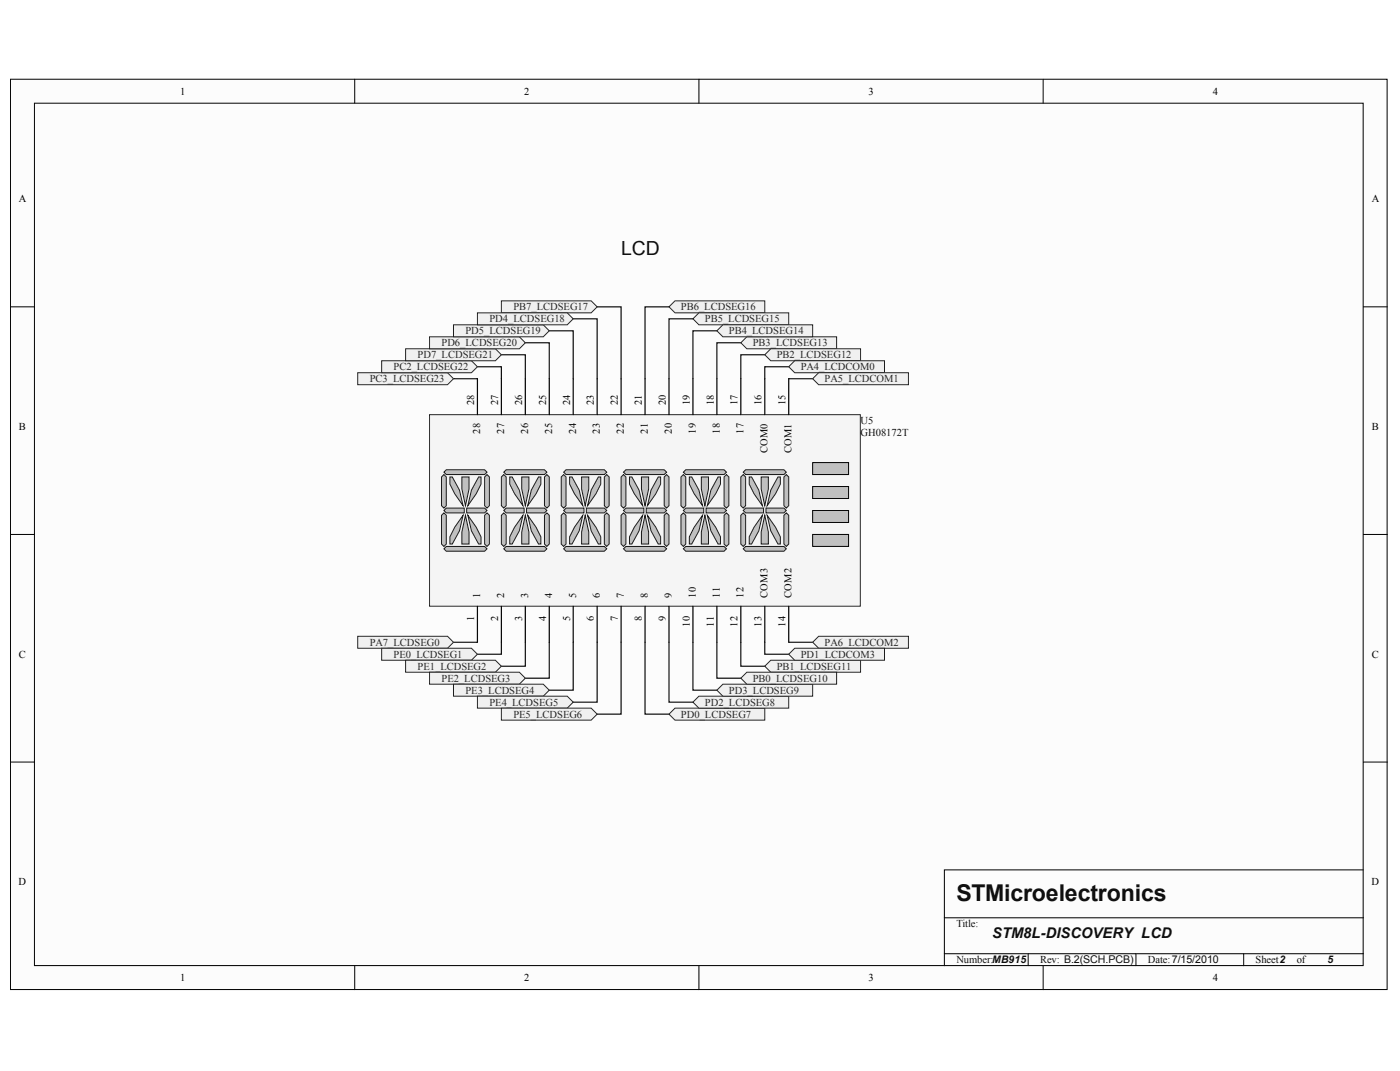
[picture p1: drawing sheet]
<svg xmlns="http://www.w3.org/2000/svg" width="271mm" height="207mm" viewBox="0 0 271 207" stroke-linecap="round" stroke-linejoin="round" font-family="sans-serif">
<defs><g id="words">
<text font-size="4.5" fill="#0e0e0e" x="185.1" y="174.1">STMicroelectronics</text>
<text font-size="3.8" fill="#0e0e0e" x="120.2" y="49.3">LCD</text>
<text font-size="2.8" fill="#0e0e0e" x="192" y="181.4">STM8L-DISCOVERY LCD</text>
<g font-size="2">
<text x="34.8" y="18.3">1</text>
<text x="101.5" y="18.3">2</text>
<text x="168.1" y="18.3">3</text>
<text x="234.7" y="18.3">4</text>
<text x="3.6" y="39.1">A</text>
<text x="265.5" y="39.1">A</text>
<text x="3.7" y="83.2">B</text>
<text x="91.8" y="78.3" transform="rotate(-90 91.8 78.3)">28</text>
<text x="92.9" y="83.9" transform="rotate(-90 92.9 83.9)">28</text>
<text x="96.4" y="78.3" transform="rotate(-90 96.4 78.3)">27</text>
<text x="97.6" y="83.9" transform="rotate(-90 97.6 83.9)">27</text>
<text x="101" y="78.3" transform="rotate(-90 101 78.3)">26</text>
<text x="102.2" y="83.9" transform="rotate(-90 102.2 83.9)">26</text>
<text x="105.7" y="78.3" transform="rotate(-90 105.7 78.3)">25</text>
<text x="106.8" y="83.9" transform="rotate(-90 106.8 83.9)">25</text>
<text x="110.3" y="78.3" transform="rotate(-90 110.3 78.3)">24</text>
<text x="111.5" y="83.9" transform="rotate(-90 111.5 83.9)">24</text>
<text x="115" y="78.3" transform="rotate(-90 115 78.3)">23</text>
<text x="116.1" y="83.9" transform="rotate(-90 116.1 83.9)">23</text>
<text x="119.6" y="78.3" transform="rotate(-90 119.6 78.3)">22</text>
<text x="120.7" y="83.9" transform="rotate(-90 120.7 83.9)">22</text>
<text x="124.2" y="78.3" transform="rotate(-90 124.2 78.3)">21</text>
<text x="125.4" y="83.9" transform="rotate(-90 125.4 83.9)">21</text>
<text x="128.9" y="78.3" transform="rotate(-90 128.9 78.3)">20</text>
<text x="130" y="83.9" transform="rotate(-90 130 83.9)">20</text>
<text x="133.5" y="78.3" transform="rotate(-90 133.5 78.3)">19</text>
<text x="134.6" y="83.9" transform="rotate(-90 134.6 83.9)">19</text>
<text x="138.1" y="78.3" transform="rotate(-90 138.1 78.3)">18</text>
<text x="139.3" y="83.9" transform="rotate(-90 139.3 83.9)">18</text>
<text x="142.8" y="78.3" transform="rotate(-90 142.8 78.3)">17</text>
<text x="143.9" y="83.9" transform="rotate(-90 143.9 83.9)">17</text>
<text x="147.4" y="78.3" transform="rotate(-90 147.4 78.3)">16</text>
<text x="152" y="78.3" transform="rotate(-90 152 78.3)">15</text>
<text x="265.5" y="83.2">B</text>
<text x="148.5" y="87.6" transform="rotate(-90 148.5 87.6)">COM0</text>
<text x="153.2" y="87.6" transform="rotate(-90 153.2 87.6)">COM1</text>
<text x="92.9" y="115.6" transform="rotate(-90 92.9 115.6)">1</text>
<text x="97.6" y="115.6" transform="rotate(-90 97.6 115.6)">2</text>
<text x="102.2" y="115.6" transform="rotate(-90 102.2 115.6)">3</text>
<text x="106.8" y="115.6" transform="rotate(-90 106.8 115.6)">4</text>
<text x="111.5" y="115.6" transform="rotate(-90 111.5 115.6)">5</text>
<text x="116.1" y="115.6" transform="rotate(-90 116.1 115.6)">6</text>
<text x="120.7" y="115.6" transform="rotate(-90 120.7 115.6)">7</text>
<text x="125.4" y="115.6" transform="rotate(-90 125.4 115.6)">8</text>
<text x="130" y="115.6" transform="rotate(-90 130 115.6)">9</text>
<text x="134.6" y="115.6" transform="rotate(-90 134.6 115.6)">10</text>
<text x="139.3" y="115.6" transform="rotate(-90 139.3 115.6)">11</text>
<text x="143.9" y="115.6" transform="rotate(-90 143.9 115.6)">12</text>
<text x="148.5" y="115.6" transform="rotate(-90 148.5 115.6)">COM3</text>
<text x="153.2" y="115.6" transform="rotate(-90 153.2 115.6)">COM2</text>
<text x="91.8" y="120.2" transform="rotate(-90 91.8 120.2)">1</text>
<text x="96.4" y="120.2" transform="rotate(-90 96.4 120.2)">2</text>
<text x="101" y="120.2" transform="rotate(-90 101 120.2)">3</text>
<text x="105.7" y="120.2" transform="rotate(-90 105.7 120.2)">4</text>
<text x="110.3" y="120.2" transform="rotate(-90 110.3 120.2)">5</text>
<text x="115" y="120.2" transform="rotate(-90 115 120.2)">6</text>
<text x="119.6" y="120.2" transform="rotate(-90 119.6 120.2)">7</text>
<text x="124.2" y="120.2" transform="rotate(-90 124.2 120.2)">8</text>
<text x="128.9" y="120.2" transform="rotate(-90 128.9 120.2)">9</text>
<text x="133.5" y="121.2" transform="rotate(-90 133.5 121.2)">10</text>
<text x="138.1" y="121.2" transform="rotate(-90 138.1 121.2)">11</text>
<text x="142.8" y="121.2" transform="rotate(-90 142.8 121.2)">12</text>
<text x="147.4" y="121.2" transform="rotate(-90 147.4 121.2)">13</text>
<text x="152" y="121.2" transform="rotate(-90 152 121.2)">14</text>
<text x="3.7" y="127.2">C</text>
<text x="265.5" y="127.2">C</text>
<text x="3.6" y="171.2">D</text>
<text x="265.4" y="171.2">D</text>
<text x="34.8" y="189.7">1</text>
<text x="101.5" y="189.7">2</text>
<text x="168.1" y="189.7">3</text>
<text x="234.7" y="189.7">4</text>
</g>
<g font-size="2" fill="#262626">
<text x="99.3" y="60">PB7_LCDSEG17</text>
<text x="131.8" y="60">PB6_LCDSEG16</text>
<text x="90.1" y="64.6">PD5_LCDSEG19</text>
<text x="94.7" y="62.3">PD4_LCDSEG18</text>
<text x="136.4" y="62.3">PB5_LCDSEG15</text>
<text x="141.1" y="64.6">PB4_LCDSEG14</text>
<text x="76.2" y="71.6">PC2_LCDSEG22</text>
<text x="80.8" y="69.3">PD7_LCDSEG21</text>
<text x="85.4" y="66.9">PD6_LCDSEG20</text>
<text x="145.7" y="66.9">PB3_LCDSEG13</text>
<text x="150.3" y="69.3">PB2_LCDSEG12</text>
<text x="155" y="71.6">PA4_LCDCOM0</text>
<text x="71.5" y="73.9">PC3_LCDSEG23</text>
<text x="159.6" y="73.9">PA5_LCDCOM1</text>
<text x="71.5" y="124.8">PA7_LCDSEG0</text>
<text x="159.6" y="124.8">PA6_LCDCOM2</text>
<text x="76.2" y="127.2">PE0_LCDSEG1</text>
<text x="80.8" y="129.5">PE1_LCDSEG2</text>
<text x="85.4" y="131.8">PE2_LCDSEG3</text>
<text x="145.7" y="131.8">PB0_LCDSEG10</text>
<text x="150.3" y="129.5">PB1_LCDSEG11</text>
<text x="155" y="127.2">PD1_LCDCOM3</text>
<text x="90.1" y="134.1">PE3_LCDSEG4</text>
<text x="94.7" y="136.4">PE4_LCDSEG5</text>
<text x="136.4" y="136.4">PD2_LCDSEG8</text>
<text x="141.1" y="134.1">PD3_LCDSEG9</text>
<text x="99.3" y="138.7">PE5_LCDSEG6</text>
<text x="131.8" y="138.7">PD0_LCDSEG7</text>
</g>
<g font-size="2" fill="#0e0e0e">
<text x="166.5" y="82">U5</text>
<text x="166.5" y="84.3">GH08172T</text>
<text x="185.1" y="179.3">Title:</text>
<text x="185.1" y="186.2">Number:MB915</text>
<text x="201.3" y="186.2">Rev: B.2(SCH.PCB)</text>
<text x="222.1" y="186.2">Date:7/15/2010</text>
<text x="243" y="186.2">Sheet2</text>
<text x="251" y="186.2">of</text>
<text x="256.9" y="186.2">5</text>
</g>
</g></defs>
<g fill="#fcfcfc" stroke="#000" stroke-width=".19">
<path d="M2 15.3h266.4v176h-266.4z"/>
<path d="M6.7 20h257.1v166.7h-257.1z"/>
</g>
<g fill="none" stroke="#000" stroke-width=".19">
<path d="M68.6 15.3v4.7M135.3 15.3v4.7M201.9 15.3v4.7M2 59.3h4.7M263.9 59.3h4.6M2 103.3h4.7M263.9 103.3h4.6M2 147.3h4.7M263.9 147.3h4.6M182.8 177.5h81.1M263.9 168.2h-81.1v18.5M68.6 186.7v4.7"/>
<path d="M135.3 186.7v4.7M182.8 184.4h81.1M199 184.4v2.3M201.9 186.7v4.7M219.8 184.4v2.3M240.7 184.4v2.3"/>
</g>
<g fill="none" stroke="#0e0e0e" stroke-width=".23">
<path d="M115.6 59.3h4.6v13.9M129.5 59.3h-4.7v13.9M87.8 73.2h4.6M92.4 70.9h4.6v2.3M97 68.6h4.7v4.6M101.7 66.3h4.6v6.9M106.3 64h4.6v9.2M110.9 61.6h4.7v11.6M134.1 61.6h-4.6v11.6M138.7 64h-4.6v9.2M143.4 66.3h-4.7v6.9M148 68.6h-4.6v4.6"/>
<path d="M152.6 70.9h-4.6v2.3M152.6 73.2h4.7M87.8 124.2h4.6M97 124.2v2.3h-4.6M101.7 124.2v4.6h-4.7M106.3 124.2v6.9h-4.6M110.9 124.2v9.2h-4.6M115.6 124.2v11.6h-4.7M120.2 124.2v13.9h-4.6M124.8 124.2v13.9h4.7M129.5 124.2v11.6h4.6M134.1 124.2v9.2h4.6"/>
<path d="M138.7 124.2v6.9h4.7M143.4 124.2v4.6h4.6M148 124.2v2.3h4.6M152.6 124.2h4.7"/>
</g>
<path d="M83.1 80.2h83.4v37h-83.4z" fill="#f5f5f5" stroke="#262626" stroke-width=".19"/>
<g fill="none" stroke="#000" stroke-width=".23">
<path d="M92.4 73.2v7M97 73.2v7M101.7 73.2v7M106.3 73.2v7M110.9 73.2v7M115.6 73.2v7M120.2 73.2v7M124.8 73.2v7M129.5 73.2v7M134.1 73.2v7M138.7 73.2v7M143.4 73.2v7"/>
<path d="M148 73.2v7M152.6 73.2v7M92.4 117.2v7M97 117.2v7M101.7 117.2v7M106.3 117.2v7M110.9 117.2v7M115.6 117.2v7M120.2 117.2v7M124.8 117.2v7M129.5 117.2v7M134.1 117.2v7"/>
<path d="M138.7 117.2v7M143.4 117.2v7M148 117.2v7M152.6 117.2v7"/>
</g>
<g fill="#c0c0c0" stroke="#1c1c1c" stroke-width=".19">
<path d="M143.8 91.3l.5-.5h7.4l.5 .5-.5 .5h-7.4z" fill-rule="evenodd"/>
<path d="M143.8 98.7l.5-.5h3.5v1h-3.5z" fill-rule="evenodd"/>
<path d="M148.2 98.2h3.5l.5 .5-.5 .5h-3.5z" fill-rule="evenodd"/>
<path d="M143.8 106.1l.5-.4h7.4l.5 .4-.5 .5h-7.4z" fill-rule="evenodd"/>
<path d="M143.4 92.2l.4-.4 .5 .4v5.6l-.5 .4-.4-.4z" fill-rule="evenodd"/>
<path d="M151.7 92.2l.5-.4 .4 .4v5.6l-.4 .4-.5-.4z" fill-rule="evenodd"/>
<path d="M151.7 99.6l.5-.4 .4 .4v5.6l-.4 .5-.5-.5z" fill-rule="evenodd"/>
<path d="M143.4 99.6l.4-.4 .5 .4v5.6l-.5 .5-.4-.5z" fill-rule="evenodd"/>
<path d="M147.3 92.2h1.4v2.3l-.7 3.3-.7-3.3z" fill-rule="evenodd"/>
<path d="M148 99.6l.7 3.3v2.3h-1.4v-2.3z" fill-rule="evenodd"/>
<path d="M145 92.2h.5l1.3 2.6 .7 3-1.6-2.3-.9-1.9z" fill-rule="evenodd"/>
<path d="M148.5 99.6l1.6 2.3 .9 1.9v1.4h-.4l-1.4-2.6z" fill-rule="evenodd"/>
<path d="M150.6 92.2h.4v1.4l-.9 1.9-1.6 2.3 .7-3z" fill-rule="evenodd"/>
<path d="M147.5 99.6l-.7 3-1.3 2.6h-.5v-1.4l.9-1.9z" fill-rule="evenodd"/>
<path d="M132.2 91.3l.5-.5h7.4l.5 .5-.5 .5h-7.4z" fill-rule="evenodd"/>
<path d="M132.2 98.7l.5-.5h3.5v1h-3.5z" fill-rule="evenodd"/>
<path d="M136.6 98.2h3.5l.5 .5-.5 .5h-3.5z" fill-rule="evenodd"/>
<path d="M132.2 106.1l.5-.4h7.4l.5 .4-.5 .5h-7.4z" fill-rule="evenodd"/>
<path d="M131.8 92.2l.4-.4 .5 .4v5.6l-.5 .4-.4-.4z" fill-rule="evenodd"/>
<path d="M140.1 92.2l.5-.4 .5 .4v5.6l-.5 .4-.5-.4z" fill-rule="evenodd"/>
<path d="M140.1 99.6l.5-.4 .5 .4v5.6l-.5 .5-.5-.5z" fill-rule="evenodd"/>
<path d="M131.8 99.6l.4-.4 .5 .4v5.6l-.5 .5-.4-.5z" fill-rule="evenodd"/>
<path d="M135.7 92.2h1.4v2.3l-.7 3.3-.7-3.3z" fill-rule="evenodd"/>
<path d="M136.4 99.6l.7 3.3v2.3h-1.4v-2.3z" fill-rule="evenodd"/>
<path d="M133.4 92.2h.5l1.4 2.6 .7 3-1.7-2.3-.9-1.9z" fill-rule="evenodd"/>
<path d="M136.9 99.6l1.6 2.3 .9 1.9v1.4h-.4l-1.4-2.6z" fill-rule="evenodd"/>
<path d="M139 92.2h.4v1.4l-.9 1.9-1.6 2.3 .7-3z" fill-rule="evenodd"/>
<path d="M136 99.6l-.7 3-1.4 2.6h-.5v-1.4l.9-1.9z" fill-rule="evenodd"/>
<path d="M120.7 91.3l.4-.5h7.4l.5 .5-.5 .5h-7.4z" fill-rule="evenodd"/>
<path d="M120.7 98.7l.4-.5h3.5v1h-3.5z" fill-rule="evenodd"/>
<path d="M125.1 98.2h3.4l.5 .5-.5 .5h-3.4z" fill-rule="evenodd"/>
<path d="M120.7 106.1l.4-.4h7.4l.5 .4-.5 .5h-7.4z" fill-rule="evenodd"/>
<path d="M120.2 92.2l.5-.4 .4 .4v5.6l-.4 .4-.5-.4z" fill-rule="evenodd"/>
<path d="M128.5 92.2l.5-.4 .5 .4v5.6l-.5 .4-.5-.4z" fill-rule="evenodd"/>
<path d="M128.5 99.6l.5-.4 .5 .4v5.6l-.5 .5-.5-.5z" fill-rule="evenodd"/>
<path d="M120.2 99.6l.5-.4 .4 .4v5.6l-.4 .5-.5-.5z" fill-rule="evenodd"/>
<path d="M124.1 92.2h1.4v2.3l-.7 3.3-.7-3.3z" fill-rule="evenodd"/>
<path d="M124.8 99.6l.7 3.3v2.3h-1.4v-2.3z" fill-rule="evenodd"/>
<path d="M121.8 92.2h.5l1.4 2.6 .7 3-1.7-2.3-.9-1.9z" fill-rule="evenodd"/>
<path d="M125.3 99.6l1.6 2.3 .9 1.9v1.4h-.4l-1.4-2.6z" fill-rule="evenodd"/>
<path d="M127.4 92.2h.4v1.4l-.9 1.9-1.6 2.3 .7-3z" fill-rule="evenodd"/>
<path d="M124.4 99.6l-.7 3-1.4 2.6h-.5v-1.4l.9-1.9z" fill-rule="evenodd"/>
<path d="M109.1 91.3l.4-.5h7.5l.4 .5-.4 .5h-7.5z" fill-rule="evenodd"/>
<path d="M109.1 98.7l.4-.5h3.5v1h-3.5z" fill-rule="evenodd"/>
<path d="M113.5 98.2h3.5l.4 .5-.4 .5h-3.5z" fill-rule="evenodd"/>
<path d="M109.1 106.1l.4-.4h7.5l.4 .4-.4 .5h-7.5z" fill-rule="evenodd"/>
<path d="M108.6 92.2l.5-.4 .4 .4v5.6l-.4 .4-.5-.4z" fill-rule="evenodd"/>
<path d="M117 92.2l.4-.4 .5 .4v5.6l-.5 .4-.4-.4z" fill-rule="evenodd"/>
<path d="M117 99.6l.4-.4 .5 .4v5.6l-.5 .5-.4-.5z" fill-rule="evenodd"/>
<path d="M108.6 99.6l.5-.4 .4 .4v5.6l-.4 .5-.5-.5z" fill-rule="evenodd"/>
<path d="M112.6 92.2h1.3v2.3l-.7 3.3-.6-3.3z" fill-rule="evenodd"/>
<path d="M113.2 99.6l.7 3.3v2.3h-1.3v-2.3z" fill-rule="evenodd"/>
<path d="M110.2 92.2h.5l1.4 2.6 .7 3-1.6-2.3-1-1.9z" fill-rule="evenodd"/>
<path d="M113.7 99.6l1.6 2.3 1 1.9v1.4h-.5l-1.4-2.6z" fill-rule="evenodd"/>
<path d="M115.8 92.2h.5v1.4l-1 1.9-1.6 2.3 .7-3z" fill-rule="evenodd"/>
<path d="M112.8 99.6l-.7 3-1.4 2.6h-.5v-1.4l1-1.9z" fill-rule="evenodd"/>
<path d="M97.5 91.3l.5-.5h7.4l.4 .5-.4 .5h-7.4z" fill-rule="evenodd"/>
<path d="M97.5 98.7l.5-.5h3.4v1h-3.4z" fill-rule="evenodd"/>
<path d="M101.9 98.2h3.5l.4 .5-.4 .5h-3.5z" fill-rule="evenodd"/>
<path d="M97.5 106.1l.5-.4h7.4l.4 .4-.4 .5h-7.4z" fill-rule="evenodd"/>
<path d="M97 92.2l.5-.4 .5 .4v5.6l-.5 .4-.5-.4z" fill-rule="evenodd"/>
<path d="M105.4 92.2l.4-.4 .5 .4v5.6l-.5 .4-.4-.4z" fill-rule="evenodd"/>
<path d="M105.4 99.6l.4-.4 .5 .4v5.6l-.5 .5-.4-.5z" fill-rule="evenodd"/>
<path d="M97 99.6l.5-.4 .5 .4v5.6l-.5 .5-.5-.5z" fill-rule="evenodd"/>
<path d="M101 92.2h1.4v2.3l-.7 3.3-.7-3.3z" fill-rule="evenodd"/>
<path d="M101.7 99.6l.7 3.3v2.3h-1.4v-2.3z" fill-rule="evenodd"/>
<path d="M98.7 92.2h.4l1.4 2.6 .7 3-1.6-2.3-.9-1.9z" fill-rule="evenodd"/>
<path d="M102.1 99.6l1.6 2.3 1 1.9v1.4h-.5l-1.4-2.6z" fill-rule="evenodd"/>
<path d="M104.2 92.2h.5v1.4l-1 1.9-1.6 2.3 .7-3z" fill-rule="evenodd"/>
<path d="M101.2 99.6l-.7 3-1.4 2.6h-.4v-1.4l.9-1.9z" fill-rule="evenodd"/>
<path d="M85.9 91.3l.5-.5h7.4l.4 .5-.4 .5h-7.4z" fill-rule="evenodd"/>
<path d="M85.9 98.7l.5-.5h3.4v1h-3.4z" fill-rule="evenodd"/>
<path d="M90.3 98.2h3.5l.4 .5-.4 .5h-3.5z" fill-rule="evenodd"/>
<path d="M85.9 106.1l.5-.4h7.4l.4 .4-.4 .5h-7.4z" fill-rule="evenodd"/>
<path d="M85.4 92.2l.5-.4 .5 .4v5.6l-.5 .4-.5-.4z" fill-rule="evenodd"/>
<path d="M93.8 92.2l.4-.4 .5 .4v5.6l-.5 .4-.4-.4z" fill-rule="evenodd"/>
<path d="M93.8 99.6l.4-.4 .5 .4v5.6l-.5 .5-.4-.5z" fill-rule="evenodd"/>
<path d="M85.4 99.6l.5-.4 .5 .4v5.6l-.5 .5-.5-.5z" fill-rule="evenodd"/>
<path d="M89.4 92.2h1.4v2.3l-.7 3.3-.7-3.3z" fill-rule="evenodd"/>
<path d="M90.1 99.6l.7 3.3v2.3h-1.4v-2.3z" fill-rule="evenodd"/>
<path d="M87.1 92.2h.4l1.4 2.6 .7 3-1.6-2.3-.9-1.9z" fill-rule="evenodd"/>
<path d="M90.5 99.6l1.7 2.3 .9 1.9v1.4h-.5l-1.4-2.6z" fill-rule="evenodd"/>
<path d="M92.6 92.2h.5v1.4l-.9 1.9-1.7 2.3 .7-3z" fill-rule="evenodd"/>
<path d="M89.6 99.6l-.7 3-1.4 2.6h-.4v-1.4l.9-1.9z" fill-rule="evenodd"/>
</g>
<g fill="#c0c0c0" stroke="#000" stroke-width=".19">
<path d="M157.3 89.4h6.9v2.4h-6.9z" fill-rule="evenodd"/>
<path d="M157.3 98.7h6.9v2.3h-6.9z" fill-rule="evenodd"/>
<path d="M157.3 94.1h6.9v2.3h-6.9z" fill-rule="evenodd"/>
<path d="M157.3 103.3h6.9v2.4h-6.9z" fill-rule="evenodd"/>
</g>
<g fill="#f0f0f0" stroke="#262626" stroke-width=".19">
<path d="M143.4 66.3l1.1-1.2h17.4v2.3h-17.4z" fill-rule="evenodd"/>
<path d="M148 68.6l1.2-1.2h17.3v2.4h-17.3z" fill-rule="evenodd"/>
<path d="M148 128.8l1.2-1.1h17.3v2.3h-17.3z" fill-rule="evenodd"/>
<path d="M129.5 59.3l1.1-1.1h17.4v2.3h-17.4z" fill-rule="evenodd"/>
<path d="M134.1 61.6l1.2-1.1h17.3v2.3h-17.3z" fill-rule="evenodd"/>
<path d="M138.7 64l1.2-1.2h17.4v2.3h-17.4z" fill-rule="evenodd"/>
<path d="M69.2 72.1h17.4l1.2 1.1-1.2 1.2h-17.4z" fill-rule="evenodd"/>
<path d="M73.9 69.8h17.3l1.2 1.1-1.2 1.2h-17.3z" fill-rule="evenodd"/>
<path d="M78.5 67.4h17.4l1.1 1.2-1.1 1.2h-17.4z" fill-rule="evenodd"/>
<path d="M83.1 65.1h17.4l1.2 1.2-1.2 1.1h-17.4z" fill-rule="evenodd"/>
<path d="M97 58.2h17.4l1.2 1.1-1.2 1.2h-17.4z" fill-rule="evenodd"/>
<path d="M87.8 62.8h17.3l1.2 1.2-1.2 1.1h-17.3z" fill-rule="evenodd"/>
<path d="M92.4 60.5h17.4l1.1 1.1-1.1 1.2h-17.4z" fill-rule="evenodd"/>
<path d="M152.6 70.9l1.2-1.1h17.4v2.3h-17.4z" fill-rule="evenodd"/>
<path d="M157.3 73.2l1.1-1.1h17.4v2.3h-17.4z" fill-rule="evenodd"/>
<path d="M157.3 124.2l1.1-1.2h17.4v2.3h-17.4z" fill-rule="evenodd"/>
<path d="M69.2 123h17.4l1.2 1.2-1.2 1.1h-17.4z" fill-rule="evenodd"/>
<path d="M73.9 125.3h17.3l1.2 1.2-1.2 1.2h-17.3z" fill-rule="evenodd"/>
<path d="M78.5 127.7h17.4l1.1 1.1-1.1 1.2h-17.4z" fill-rule="evenodd"/>
<path d="M83.1 130h17.4l1.2 1.1-1.2 1.2h-17.4z" fill-rule="evenodd"/>
<path d="M87.8 132.3h17.3l1.2 1.1-1.2 1.2h-17.3z" fill-rule="evenodd"/>
<path d="M92.4 134.6h17.4l1.1 1.2-1.1 1.1h-17.4z" fill-rule="evenodd"/>
<path d="M97 136.9h17.4l1.2 1.2-1.2 1.1h-17.4z" fill-rule="evenodd"/>
<path d="M129.5 138.1l1.1-1.2h17.4v2.3h-17.4z" fill-rule="evenodd"/>
<path d="M152.6 126.5l1.2-1.2h17.4v2.4h-17.4z" fill-rule="evenodd"/>
<path d="M134.1 135.8l1.2-1.2h17.3v2.3h-17.3z" fill-rule="evenodd"/>
<path d="M138.7 133.4l1.2-1.1h17.4v2.3h-17.4z" fill-rule="evenodd"/>
<path d="M143.4 131.1l1.1-1.1h17.4v2.3h-17.4z" fill-rule="evenodd"/>
</g>
<use href="#words"/>
</svg>
